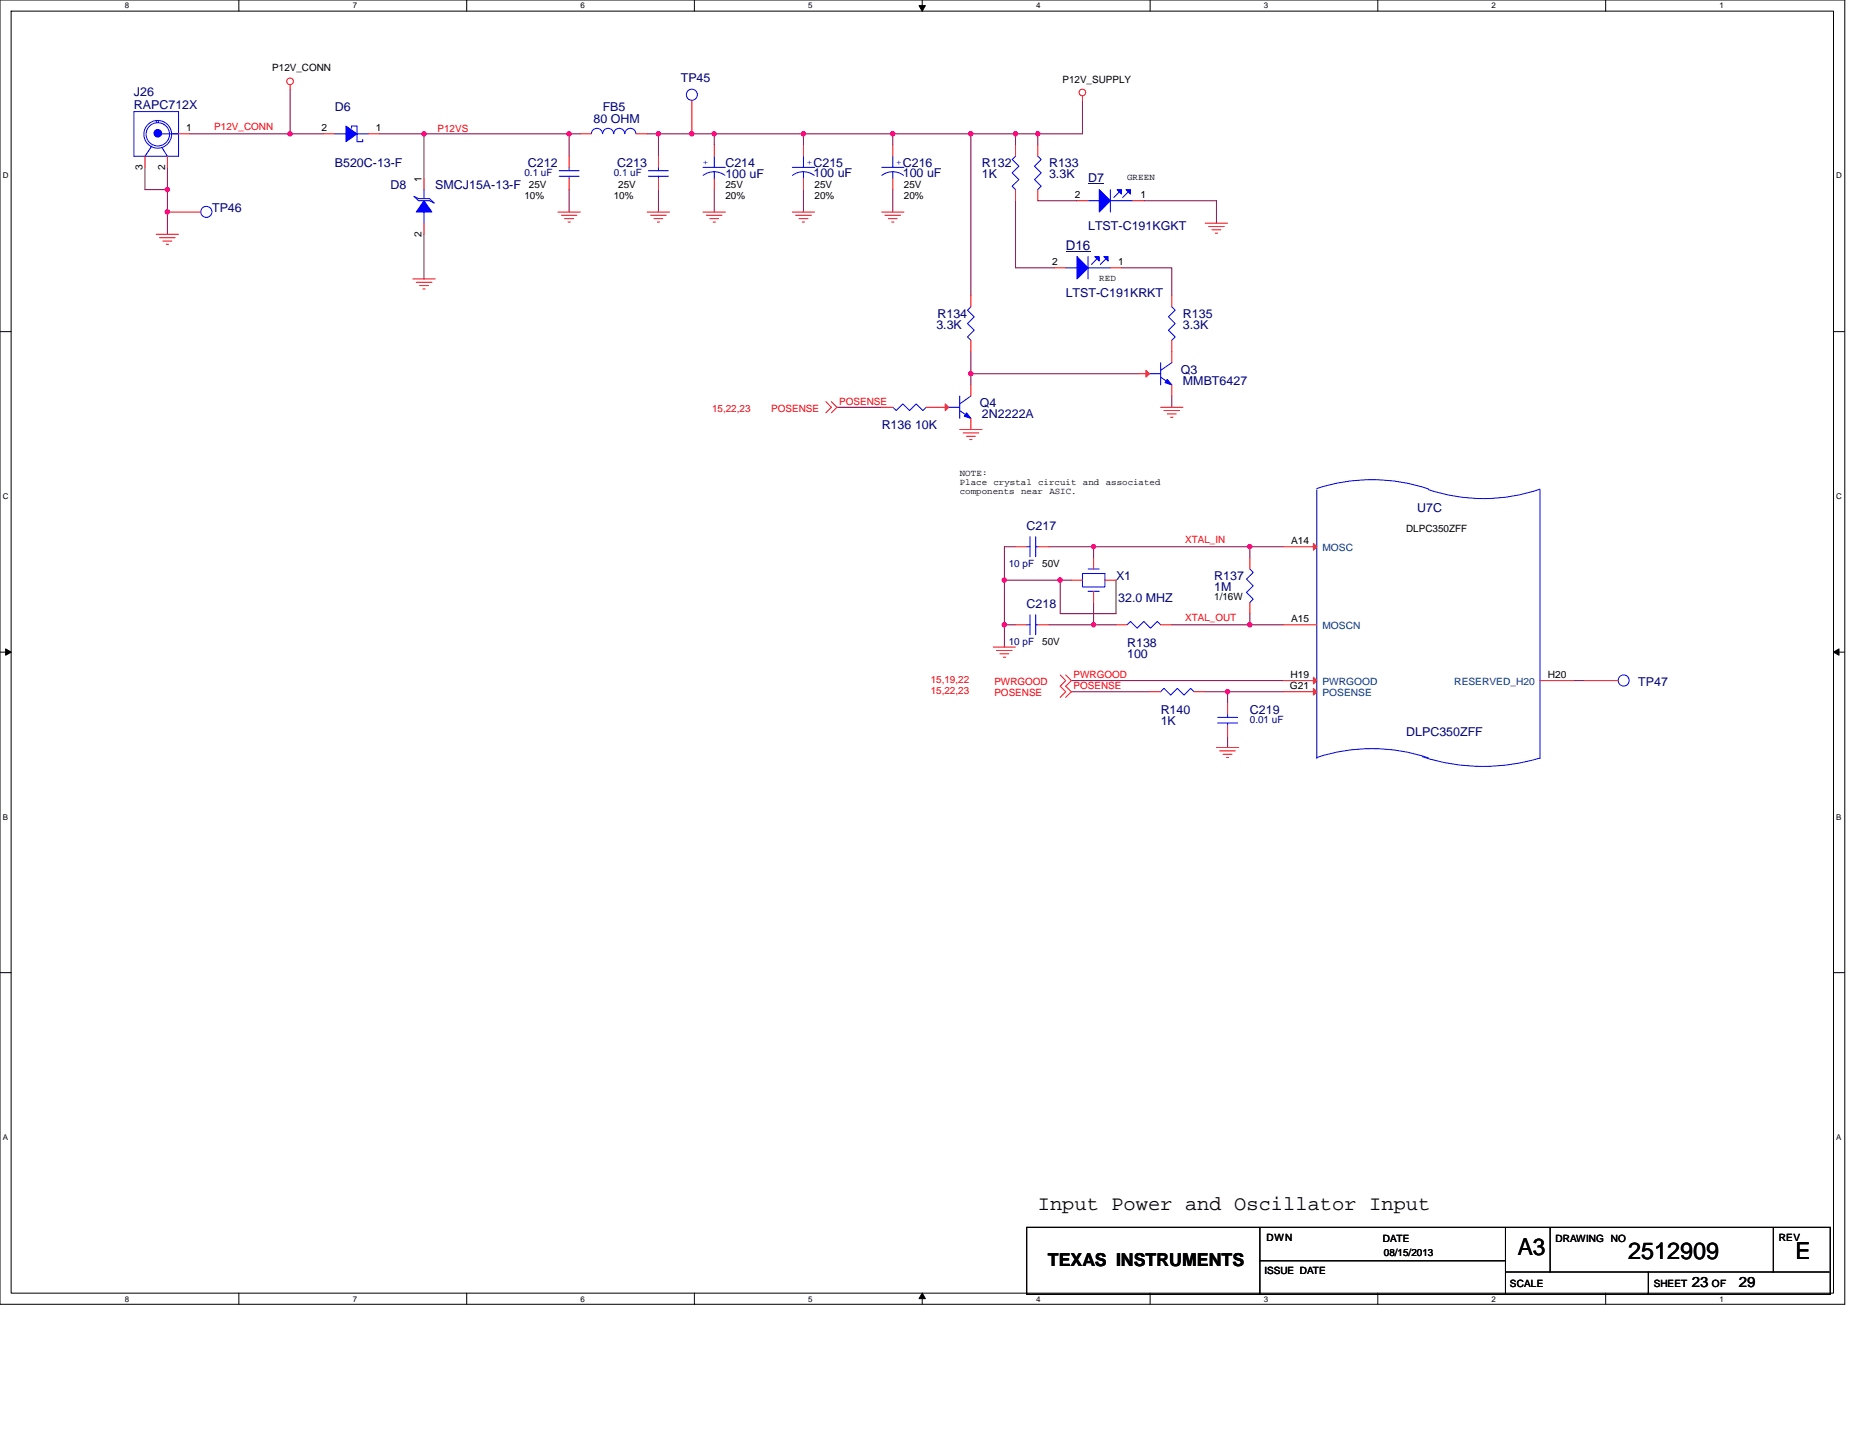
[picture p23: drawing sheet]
<svg xmlns="http://www.w3.org/2000/svg" width="279mm" height="216mm" viewBox="0 0 279 216" stroke-linecap="round" stroke-linejoin="round" font-family="sans-serif">
<defs><g id="words">
<g font-size="3.5">
<text x="228" y="188.6">A3</text>
<text x="244.6" y="189.2">2512909</text>
<text x="269.7" y="189.2">E</text>
</g>
<text font-size="3.1" x="155.9" y="181.8">Input Power and Oscillator Input</text>
<text font-size="2.7" x="157.4" y="190.2">TEXAS INSTRUMENTS</text>
<g font-size="2.2">
<text x="254.1" y="193.4">23</text>
<text x="261.2" y="193.4">29</text>
</g>
<text font-size="2" fill="#000080" x="160.1" y="37.5">D16</text>
<g font-size="1.8" fill="#000080">
<text x="20.1" y="14.4">J26</text>
<text x="20.1" y="16.4">RAPC712X</text>
<text x="50.3" y="16.7">D6</text>
<text x="90.5" y="16.7">FB5</text>
<text x="102.3" y="12.4">TP45</text>
<text x="89.2" y="18.4">80 OHM</text>
<text x="50.3" y="25.1">B520C-13-F</text>
<text x="58.7" y="28.5">D8</text>
<text x="65.4" y="28.5">SMCJ15A-13-F</text>
<text x="79.3" y="25.1">C212</text>
<text x="92.7" y="25.1">C213</text>
<text x="109" y="25.1">C214</text>
<text x="109" y="26.8">100 uF</text>
<text x="122.2" y="25.1">C215</text>
<text x="122.2" y="26.6">100 uF</text>
<text x="135.6" y="25.1">C216</text>
<text x="135.6" y="26.6">100 uF</text>
<text x="147.5" y="25.1">R132</text>
<text x="147.5" y="26.8">1K</text>
<text x="157.6" y="25.1">R133</text>
<text x="157.6" y="26.8">3.3K</text>
<text x="163.4" y="27.3">D7</text>
<text x="31.9" y="31.8">TP46</text>
<text x="163.4" y="34.5">LTST-C191KGKT</text>
<text x="140.8" y="47.8">R134</text>
<text x="160.1" y="44.6">LTST-C191KRKT</text>
<text x="177.7" y="47.8">R135</text>
<text x="140.7" y="49.4">3.3K</text>
<text x="177.7" y="49.4">3.3K</text>
<text x="177.4" y="56.1">Q3</text>
<text x="177.7" y="57.8">MMBT6427</text>
<text x="132.4" y="64.5">R136 10K</text>
<text x="147.2" y="61.2">Q4</text>
<text x="147.5" y="62.8">2N2222A</text>
<text x="212.9" y="76.9">U7C</text>
<text x="154.2" y="79.6">C217</text>
<text x="167.6" y="87.1">X1</text>
<text x="182.4" y="87.1">R137</text>
<text x="182.4" y="88.8">1M</text>
<text x="154.2" y="91.3">C218</text>
<text x="168" y="90.5">32.0 MHZ</text>
<text x="169.3" y="97.2">R138</text>
<text x="169.3" y="98.9">100</text>
<text x="174.3" y="107.3">R140</text>
<text x="187.7" y="107.3">C219</text>
<text x="246.1" y="103.1">TP47</text>
<text x="174.3" y="108.9">1K</text>
<text x="211.2" y="110.6">DLPC350ZFF</text>
</g>
<g font-size="1.5">
<text x="40.9" y="10.7">P12V_CONN</text>
<text x="159.6" y="12.4">P12V_SUPPLY</text>
<text x="28" y="19.7">1</text>
<text x="48.3" y="19.7">2</text>
<text x="56.5" y="19.7">1</text>
<text x="21.4" y="25.5" transform="rotate(-90 21.4 25.5)">3</text>
<text x="24.8" y="25.5" transform="rotate(-90 24.8 25.5)">2</text>
<text x="63.3" y="27.3" transform="rotate(-90 63.3 27.3)">1</text>
<text x="78.8" y="29.8">10%</text>
<text x="79.5" y="28.2">25V</text>
<text x="92.2" y="29.8">10%</text>
<text x="92.9" y="28.2">25V</text>
<text x="109" y="29.8">20%</text>
<text x="109" y="28.2">25V</text>
<text x="122.4" y="29.8">20%</text>
<text x="122.4" y="28.2">25V</text>
<text x="135.8" y="29.8">20%</text>
<text x="135.8" y="28.2">25V</text>
<text x="161.4" y="29.8">2</text>
<text x="171.3" y="29.8">1</text>
<text x="63.3" y="35.5" transform="rotate(-90 63.3 35.5)">2</text>
<text x="158.1" y="39.9">2</text>
<text x="168" y="39.9">1</text>
<text x="193.9" y="81.8">A14</text>
<text x="211.2" y="80">DLPC350ZFF</text>
<text x="156.6" y="85.2">50V</text>
<text x="182.4" y="90.2">1/16W</text>
<text x="193.9" y="93.5">A15</text>
<text x="156.6" y="96.9">50V</text>
<text x="193.8" y="101.9">H19</text>
<text x="232.5" y="101.9">H20</text>
<text x="193.8" y="103.6">G21</text>
<text x="189.9" y="191.5">ISSUE DATE</text>
<text x="190.3" y="186.4">DWN</text>
<text x="207.7" y="186.6">DATE</text>
<text x="207.9" y="188.8">08/15/2013</text>
<text x="233.7" y="186.6">DRAWING</text>
<text x="242" y="186.6">NO</text>
<text x="267.2" y="186.4">REV</text>
<text x="226.8" y="193.3">SCALE</text>
<text x="248.4" y="193.3">SHEET</text>
<text x="257.2" y="193.3">OF</text>
</g>
<g font-size="1.5" fill="#f00">
<text x="32.2" y="19.6">P12V_CONN</text>
<text x="65.7" y="19.8">P12VS</text>
<text x="107" y="61.9">15,22,23</text>
<text x="115.8" y="61.9">POSENSE</text>
<text x="126.1" y="60.9">POSENSE</text>
<text x="178" y="81.6">XTAL_IN</text>
<text x="178" y="93.3">XTAL_OUT</text>
<text x="161.3" y="101.9">PWRGOOD</text>
<text x="139.8" y="102.6">15,19,22</text>
<text x="139.8" y="104.3">15,22,23</text>
<text x="149.4" y="102.9">PWRGOOD</text>
<text x="149.4" y="104.6">POSENSE</text>
<text x="161.3" y="103.6">POSENSE</text>
</g>
<g font-size="1.5" fill="#000080">
<text x="78.8" y="26.5">0.1 uF</text>
<text x="92.2" y="26.5">0.1 uF</text>
<text x="151.5" y="85.2">10 pF</text>
<text x="151.5" y="96.9">10 pF</text>
<text x="187.7" y="108.6">0.01 uF</text>
</g>
<g font-size="1.5" fill="#004080">
<text x="198.6" y="82.8">MOSC</text>
<text x="198.6" y="94.6">MOSCN</text>
<text x="198.6" y="102.9">PWRGOOD</text>
<text x="198.6" y="104.6">POSENSE</text>
<text x="218.5" y="102.9">RESERVED_H20</text>
</g>
<g font-size="1.4" fill="#00f">
<text x="105.6" y="24.7">+</text>
<text x="121.2" y="24.7">+</text>
<text x="134.6" y="24.7">+</text>
</g>
<g font-size="1.4">
<text x="169.3" y="27.1">GREEN</text>
<text x="165.1" y="42.2">RED</text>
<text x="144.2" y="71.5">NOTE:</text>
<text x="144.2" y="72.9">Place crystal circuit and associated</text>
<text x="144.2" y="74.3">components near ASIC.</text>
</g>
<g font-size="1.2">
<text x="18.8" y="1.3">8</text>
<text x="53" y="1.3">7</text>
<text x="87.2" y="1.3">6</text>
<text x="121.4" y="1.3">5</text>
<text x="155.6" y="1.3">4</text>
<text x="189.9" y="1.3">3</text>
<text x="224.1" y="1.3">2</text>
<text x="258.3" y="1.3">1</text>
<text x=".4" y="26.8">D</text>
<text x="275.8" y="26.8">D</text>
<text x=".4" y="75">C</text>
<text x="275.8" y="75">C</text>
<text x=".4" y="123.1">B</text>
<text x="275.8" y="123.1">B</text>
<text x=".4" y="171.3">A</text>
<text x="275.8" y="171.3">A</text>
<text x="18.8" y="195.6">8</text>
<text x="53" y="195.6">7</text>
<text x="87.2" y="195.6">6</text>
<text x="121.4" y="195.6">5</text>
<text x="155.6" y="195.6">4</text>
<text x="189.9" y="195.6">3</text>
<text x="224.1" y="195.6">2</text>
<text x="258.3" y="195.6">1</text>
</g>
</g></defs>
<path d="M0 0h277.1v196h-277.1zM1.7 1.7h273.7v192.6h-273.7z" fill="none" stroke="#000" stroke-width=".15"/>
<g fill="#fff">
<path d="M18.8 .2h.6v1.3h-.6z"/>
<path d="M18.8 194.5h.6v1.3h-.6z"/>
</g>
<path d="M35.9 0v1.7M35.9 194.3v1.7" fill="none" stroke="#000" stroke-width=".15"/>
<g fill="#fff">
<path d="M53 .2h.6v1.3h-.6z"/>
<path d="M53 194.5h.6v1.3h-.6z"/>
</g>
<path d="M70.1 0v1.7M70.1 194.3v1.7" fill="none" stroke="#000" stroke-width=".15"/>
<g fill="#fff">
<path d="M87.2 .2h.7v1.3h-.7z"/>
<path d="M87.2 194.5h.7v1.3h-.7z"/>
</g>
<path d="M104.3 0v1.7M104.3 194.3v1.7" fill="none" stroke="#000" stroke-width=".15"/>
<g fill="#fff">
<path d="M121.4 .2h.7v1.3h-.7z"/>
<path d="M121.4 194.5h.7v1.3h-.7z"/>
</g>
<path d="M138.5 0v1.7M138.5 194.3v1.7" fill="none" stroke="#000" stroke-width=".15"/>
<path d="M138 .8h1l-.5 .9zM138.5 194.3l.5 .8h-1z" fill="#000" stroke="#000" stroke-width=".15"/>
<g fill="#fff">
<path d="M155.6 .2h.7v1.3h-.7z"/>
<path d="M155.6 194.5h.7v1.3h-.7z"/>
</g>
<path d="M172.8 0v1.7M172.8 194.3v1.7" fill="none" stroke="#000" stroke-width=".15"/>
<g fill="#fff">
<path d="M189.9 .2h.6v1.3h-.6z"/>
<path d="M189.9 194.5h.6v1.3h-.6z"/>
</g>
<path d="M207 0v1.7M207 194.3v1.7" fill="none" stroke="#000" stroke-width=".15"/>
<g fill="#fff">
<path d="M224.1 .2h.6v1.3h-.6z"/>
<path d="M224.1 194.5h.6v1.3h-.6z"/>
</g>
<path d="M241.2 0v1.7M241.2 194.3v1.7" fill="none" stroke="#000" stroke-width=".15"/>
<g fill="#fff">
<path d="M258.3 .2h.7v1.3h-.7z"/>
<path d="M258.3 194.5h.7v1.3h-.7z"/>
<path d="M.4 25.7h.9v1.4h-.9z"/>
<path d="M275.8 25.7h.9v1.4h-.9z"/>
<path d="M.4 73.9h.9v1.3h-.9z"/>
<path d="M275.8 73.9h.9v1.3h-.9z"/>
</g>
<path d="M0 49.8h1.7M275.4 49.8h1.7" fill="none" stroke="#000" stroke-width=".15"/>
<g fill="#fff">
<path d="M.4 122h.8v1.4h-.8z"/>
<path d="M275.8 122h.8v1.4h-.8z"/>
</g>
<path d="M0 98h1.7M275.4 98h1.7" fill="none" stroke="#000" stroke-width=".15"/>
<path d="M.8 97.5l.9 .5-.9 .4zM275.4 98l.8-.5v.9z" fill="#000" stroke="#000" stroke-width=".15"/>
<g fill="#fff">
<path d="M.4 170.2h.8v1.3h-.8z"/>
<path d="M275.8 170.2h.8v1.3h-.8z"/>
</g>
<path d="M0 146.1h1.7M275.4 146.1h1.7M154.2 184.4h120.7v10.1h-120.7zM189.3 184.4v10.1M189.3 189.4h36.8M226.1 184.4v10.1M226.1 191.1h6.8M232.9 184.4v6.7h41.9M247.6 191.1v3.4M266.4 184.4v6.7" fill="none" stroke="#000" stroke-width=".15"/>
<g fill="none" stroke="#800040" stroke-width=".15">
<path d="M43.6 13.4v6.7M162.6 15.1v5h-6.7M21.8 25.1v3.4h3.3M25.1 28.5v6.7M25.1 25.1v3.4M28.5 20.1h15.1M43.6 20.1h5M57 20.1h6.7M63.7 20.1v6.7M63.7 35.2v6.7M63.7 20.1h21.8M85.5 20.1v3.4"/>
<path d="M85.5 28.5v3.4M85.5 20.1h1.7M97.2 20.1h1.7M98.9 20.1v3.4M98.9 28.5v3.4M107.3 20.1h-8.4M107.3 20.1v1.7M107.3 28.5v3.4M107.3 20.1h13.4M120.7 20.1h13.4v1.7M120.7 20.1v1.7M120.7 28.5v3.4"/>
<path d="M134.1 28.5v3.4M134.1 20.1h11.7M145.8 20.1h6.7M145.8 20.1v24.3M152.5 20.1h3.4M152.5 20.1v1.7M152.5 30.2v10h5.9M155.9 20.1v1.7M155.9 30.2h5.9M171.8 30.2h10.9v3.3M145.8 56.2v1.6M145.8 52.8v3.4"/>
<path d="M145.8 56.2h25.2M168.5 40.2h7.5v4.2M176 59.5v1.7M125.7 61.2h6.7M150.9 93.9h1.6M150.9 93.9v3.3M150.9 87.2v6.7M150.9 87.2h8.4v5h8.3v-5M152.5 82.1h-1.6v5.1M157.6 82.1h6.7M157.6 93.9h6.7M159.3 87.2h1.6"/>
<path d="M164.3 82.1v1.7M164.3 90.5v3.4M164.3 82.1h23.4M164.3 93.9h3.3M176 93.9h11.7M187.7 93.9h5.1M187.7 82.1h5.1M187.7 82.1v1.7M187.7 92.2v1.7M160.9 102.3h31.9M160.9 103.9h11.8M181 103.9h3.4v1.7"/>
<path d="M184.4 110.6v1.7M184.4 103.9h8.4M236.4 102.3h1.6"/>
</g>
<g fill="#f0f" stroke="#f0f" stroke-width=".15">
<circle cx="98.9" cy="20.1" r=".32"/>
<circle cx="145.8" cy="56.1" r=".33"/>
<circle cx="152.5" cy="20.1" r=".33"/>
<circle cx="187.7" cy="82.1" r=".33"/>
<circle cx="164.3" cy="82.1" r=".32"/>
<circle cx="164.3" cy="93.9" r=".32"/>
<circle cx="107.3" cy="20.1" r=".32"/>
<circle cx="103.9" cy="20.1" r=".33"/>
<circle cx="184.4" cy="103.9" r=".33"/>
<circle cx="187.7" cy="93.9" r=".33"/>
<circle cx="145.8" cy="20.1" r=".33"/>
<circle cx="134.1" cy="20.1" r=".33"/>
<circle cx="120.7" cy="20.1" r=".33"/>
<circle cx="155.9" cy="20.1" r=".32"/>
<circle cx="150.9" cy="93.9" r=".33"/>
<circle cx="159.2" cy="87.2" r=".33"/>
<circle cx="150.9" cy="87.2" r=".33"/>
<circle cx="25.1" cy="31.8" r=".33"/>
<circle cx="25.1" cy="28.5" r=".33"/>
<circle cx="85.5" cy="20.1" r=".33"/>
<circle cx="63.7" cy="20.1" r=".32"/>
<circle cx="43.6" cy="20.1" r=".33"/>
</g>
<g fill="none" stroke="#f00" stroke-width=".15">
<path d="M43.6 12.7v.7M103.9 15.1v5M162.6 14.4v.7M21.8 23.5v1.6M23.5 35.2h3.3M24 35.7h2.3M24.5 36.2h1.3M25 36.7h.3M25.1 23.5v1.6M25.1 31.9h5.1M26.8 20.1h1.7M48.6 20.1h1.7"/>
<path d="M55.3 20.1h1.7M63.7 33.5v1.7M63.7 26.8v1.7M83.8 31.9h3.4M84.3 32.3h2.4M84.8 32.9h1.4M85.3 33.4h.4M85.5 26.8v1.7M85.5 23.5v1.6M87.2 20.1h1.6M95.5 20.1h1.7M97.2 31.9h3.4"/>
<path d="M97.7 32.3h2.4M98.2 32.9h1.4M98.7 33.4h.4M98.9 26.8v1.7M98.9 23.5v1.6M105.6 31.9h3.4M106.1 32.3h2.4M106.6 32.9h1.3M107.1 33.4h.4M107.3 21.8v1.7M107.3 26.8v1.7M119 31.9h3.4"/>
<path d="M119.5 32.3h2.4M120 32.9h1.4M120.5 33.4h.4M120.7 21.8v1.7M120.7 26.8v1.7M132.4 31.9h3.4M132.9 32.3h2.4M133.4 32.9h1.4M133.9 33.4h.4M134.1 21.8v1.7M134.1 26.8v1.7M152.5 21.8v1.7"/>
<path d="M152.5 28.5v1.7M155.9 21.8v1.7M155.9 28.5v1.7M161.8 30.2h1.6M170.2 30.2h1.6M181 33.5h3.4M181.5 34h2.4M182.1 34.5h1.3M182.6 35h.3M62 41.9h3.4M62.5 42.4h2.4M63 42.9h1.4"/>
<path d="M63.5 43.4h.4M145.8 44.4v1.7M145.8 51.1v1.7M145.8 57.8v1.7M158.4 40.2h1.7M166.8 40.2h1.7M171 56.2h1.7M176 44.4v1.7M176 51.1v3.4M176 57.8v1.7M124.1 60.3l.8 .9-.8 .8M124.9 60.3l.8 .9-.8 .8"/>
<path d="M132.4 61.2h1.7M139.1 61.2h3.4M144.2 64.5h3.3M144.7 65h2.3M145.2 65.6h1.3M145.7 66h.3M145.8 62.9v1.6M174.3 61.2h3.4M174.8 61.7h2.4M175.3 62.2h1.4M175.9 62.7h.3M149.2 97.2h3.3"/>
<path d="M149.7 97.7h2.3M150.2 98.2h1.3M150.7 98.7h.3M152.5 82.1h1.7M152.5 93.9h1.7M155.9 82.1h1.7M155.9 93.9h1.7M160.9 87.2h1.7M164.3 83.8v1.7M164.3 88.8v1.7M166 87.2h1.6M167.6 93.9h1.7"/>
<path d="M174.3 93.9h1.7M187.7 83.8v1.7M187.7 90.5v1.7M192.8 82.1h5M192.8 93.9h5M159.3 101.4l.8 .9-.8 .8 .8 .8-.8 .9M160.1 101.4l.8 .9-.8 .8 .8 .8-.8 .9M172.7 103.9h1.6M179.4 103.9h1.6M182.7 112.3h3.4M183.2 112.8h2.4M183.7 113.3h1.4"/>
<path d="M184.2 113.8h.4M184.4 109v1.6M184.4 105.6v1.7M192.8 102.3h5M192.8 103.9h5M231.3 102.3h5.1M238 102.3h5.1"/>
<circle cx="43.6" cy="12.2" r=".5"/>
<circle cx="162.6" cy="13.9" r=".5"/>
</g>
<g fill="none" stroke="#00f" stroke-width=".15">
<path d="M20.1 16.8h6.7v6.7h-6.7zM23.5 18.1v.3M23.8 18.1v.3M52.8 19.3v-.4h.8v2.4h.9v-.3M22.8 21.9l-1 1.6M23.5 20.1h3.3h-1M24.3 22.1l.8 1.4M50.3 20.1h1.7M53.6 20.1h1.7M62.2 29.5l.7 .3h1.6l.7 .7-.7-.3h-1.6zM63.7 31.9v1.6M63.7 28.5v1.3"/>
<path d="M84 25.7h3M84 26.5h3M85.5 26.5v.3M85.5 25.1v.6M90.5 20.1a.84 .84 0 0 0-.8-.8 .84 .84 0 0 0-.9 .8M93.9 20.1a.84 .84 0 0 0-.9-.8 .84 .84 0 0 0-.8 .8 .83 .83 0 0 0-.8-.8 .83 .83 0 0 0-.9 .8M95.5 20.1a.83 .83 0 0 0-.8-.8 .83 .83 0 0 0-.8 .8M97.4 25.7h3M97.4 26.5h3M98.9 26.5v.3M98.9 25.1v.6M105.6 25.1h3.4"/>
<path d="M107.3 25.8l1 .2 .6 .4M107.3 25.8l-1.1 .2-.6 .4M107.3 25.8v1M107.3 23.5v1.6M119 25.1h3.4M119 26.4a2.69 2.69 0 0 1 3.3 0M120.7 25.8v1M120.7 23.5v1.6M132.4 25.1h3.4M132.5 26.4a2.69 2.69 0 0 1 3.2 0M134.1 25.8v1M134.1 23.5v1.6"/>
<path d="M152.5 23.5l-.5 .5 1.1 1-1.1 1 1.1 1-1.1 1 .5 .5M155.9 23.5l.5 .5-1 1 1 1-1 1 1 1-.5 .5M163.4 30.2h1.7M163.4 38.5v3.4M164.8 38.9l-.8 .8M166.1 38.9l-.8 .8M166.8 28.5v3.4M166.8 30.2h3.4M168.1 28.8l-.8 .9M169.5 28.8l-.9 .9M144.2 59.5v3.4M145.8 46.1l-.5 .5 1 1-1 1 1 1-1 1 .5 .5"/>
<path d="M145.8 59.5l-1.6 1.2M160.1 40.2h1.7M163.4 40.2h3.4M172.7 56.2h1.6M174.3 56.7l1.7 1.1M174.3 54.5v3.3M176 46.1l.5 .5-1 1 1 1-1 1 1 1-.5 .5M176 54.5l-1.7 1.1M134.1 61.2l.5 .5 1-1 1 1 1-1 1 1 .5-.5M142.5 61.2h1.7M144.2 61.7l1.6 1.2M197.8 73.4a26.5 26.5 0 0 1 16.8 .1"/>
<path d="M197.8 73.6v40.4M231.3 73.5a26.1 26.1 0 0 1-16.8 .1M231.3 73.6v40.4M154.2 82.1h.5M154.2 93.9h.5M154.7 80.6v3.1M154.7 92.4v3M155.6 82.1h.3M155.6 93.9h.3M155.6 80.6v3.1M155.6 92.4v3M162.6 86.2h3.4v2h-3.4z"/>
<path d="M163.4 85.5h1.7M163.4 88.8h1.7M169.3 93.9l.5-.5 1 1 1-1 1 1 1-1 .5 .5M187.7 85.5l.6 .5-1.1 1 1.1 1-1.1 1 1.1 1-.6 .5M174.3 103.9l.5-.5 1.1 1 .9-1 1.1 1 1-1 .5 .5M182.9 107.8h3M182.9 108.6h3M184.4 108.6v.4M184.4 107.3v.5M197.8 113.8a26.5 26.5 0 0 1 16.8 .1M213.7 113.7a29.5 29.5 0 0 0 17.6 .2"/>
<circle cx="103.9" cy="14.2" r=".83"/>
<circle cx="23.7" cy="20.2" r="2.09"/>
<circle cx="23.7" cy="20.2" r="1.75"/>
<circle cx="31" cy="31.8" r=".83"/>
<circle cx="243.9" cy="102.2" r=".83"/>
</g>
<g fill="#00f" stroke="#00f" stroke-width=".15">
<path d="M165.1 28.5l1.7 1.7-1.7 1.7z" fill-rule="evenodd"/>
<path d="M167.8 28.5h.7v.7z" fill-rule="evenodd"/>
<path d="M169.1 28.5h.7v.7z" fill-rule="evenodd"/>
<path d="M52 18.9l1.6 1.2-1.6 1.2z" fill-rule="evenodd"/>
<path d="M161.8 38.5l1.6 1.7-1.6 1.7z" fill-rule="evenodd"/>
<path d="M164.4 38.5h.7v.7z" fill-rule="evenodd"/>
<path d="M165.8 38.5h.7v.7z" fill-rule="evenodd"/>
<path d="M175.3 57l.7 .8-1-.3z" fill-rule="evenodd"/>
<path d="M145.2 62l.6 .9-1-.4z" fill-rule="evenodd"/>
<path d="M63.7 30.2l1.2 1.7h-2.4z" fill-rule="evenodd"/>
<circle cx="23.7" cy="20" r=".57"/>
</g>
<g fill="#f00" stroke="#f00" stroke-width=".15">
<path d="M197.3 81.6l.5 .5-.5 .6z"/>
<path d="M197.3 101.7l.5 .6-.5 .5z"/>
<path d="M197.3 103.4l.5 .5-.5 .5z"/>
<path d="M172.1 55.6l.6 .6-.6 .5z"/>
<path d="M142 60.7l.5 .5-.5 .5z"/>
</g>
<path d="M160.1 37.8h3.7M163.4 27.6h2.4" fill="none" stroke="#000080" stroke-width=".15"/>
<use href="#words"/>
</svg>
